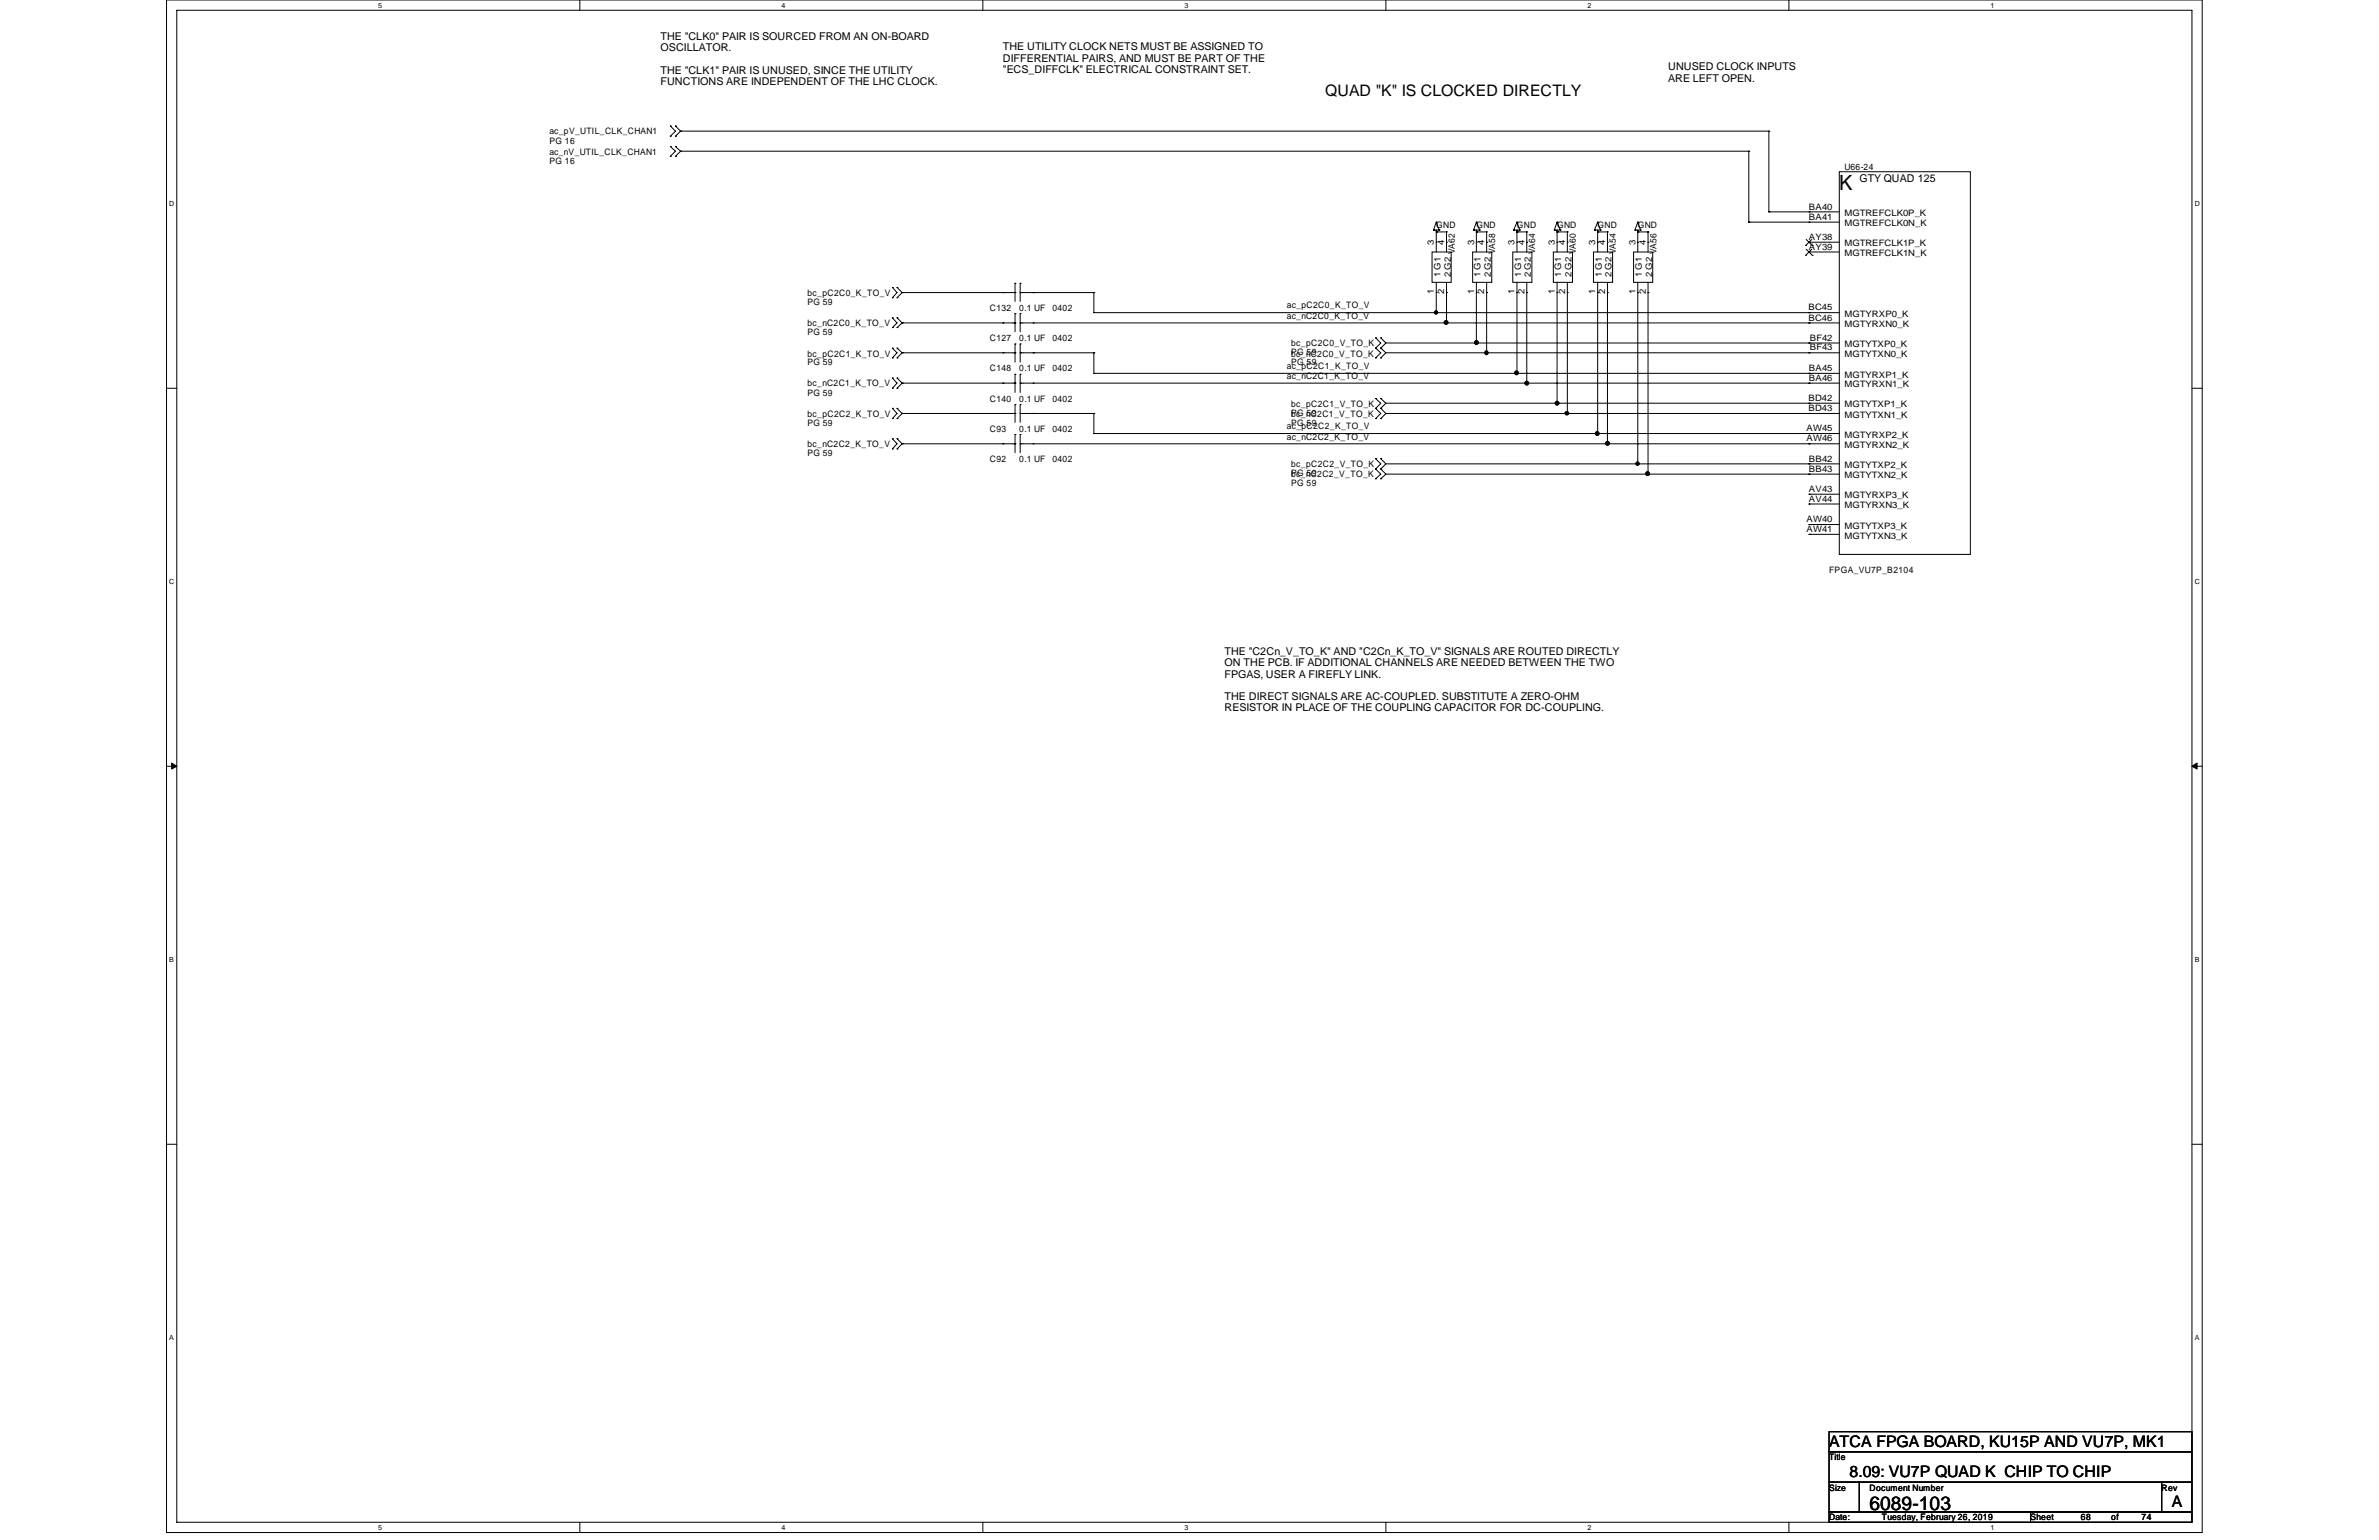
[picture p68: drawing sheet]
<svg xmlns="http://www.w3.org/2000/svg" width="432mm" height="279mm" viewBox="0 0 432 279" stroke-linecap="round" stroke-linejoin="round" font-family="sans-serif">
<defs><g id="words">
<text font-size="3.8" x="333.8" y="34.5">K</text>
<text font-size="3.5" x="339.3" y="273.9">6089-103</text>
<g font-size="2.9">
<text x="240.5" y="17.4">QUAD &quot;K&quot; IS CLOCKED DIRECTLY</text>
<text x="332" y="262.5">ATCA FPGA BOARD, KU15P AND VU7P, MK1</text>
<text x="335.7" y="267.9">8.09: VU7P QUAD K CHIP TO CHIP</text>
<text x="394.2" y="273.4">A</text>
</g>
<g font-size="1.9">
<text x="119.9" y="7.3">THE &quot;CLK0&quot; PAIR IS SOURCED FROM AN ON-BOARD</text>
<text x="119.9" y="9.3">OSCILLATOR.</text>
<text x="182" y="9.1">THE UTILITY CLOCK NETS MUST BE ASSIGNED TO</text>
<text x="182" y="11.2">DIFFERENTIAL PAIRS, AND MUST BE PART OF THE</text>
<text x="119.9" y="13.4">THE &quot;CLK1&quot; PAIR IS UNUSED, SINCE THE UTILITY</text>
<text x="119.9" y="15.4">FUNCTIONS ARE INDEPENDENT OF THE LHC CLOCK.</text>
<text x="182" y="13.2">&quot;ECS_DIFFCLK&quot; ELECTRICAL CONSTRAINT SET.</text>
<text x="302.8" y="12.8">UNUSED CLOCK INPUTS</text>
<text x="302.8" y="14.8">ARE LEFT OPEN.</text>
<text x="337.5" y="32.9">GTY QUAD 125</text>
<text x="222.2" y="118.9">THE &quot;C2Cn_V_TO_K&quot; AND &quot;C2Cn_K_TO_V&quot; SIGNALS ARE ROUTED DIRECTLY</text>
<text x="222.2" y="120.9">ON THE PCB. IF ADDITIONAL CHANNELS ARE NEEDED BETWEEN THE TWO</text>
<text x="222.2" y="122.9">FPGAS, USER A FIREFLY LINK.</text>
<text x="222.2" y="127">THE DIRECT SIGNALS ARE AC-COUPLED. SUBSTITUTE A ZERO-OHM</text>
<text x="222.2" y="129">RESISTOR IN PLACE OF THE COUPLING CAPACITOR FOR DC-COUPLING.</text>
</g>
<g font-size="1.6">
<text x="99.7" y="24.4">ac_pV_UTIL_CLK_CHAN1</text>
<text x="99.7" y="26.1">PG 16</text>
<text x="99.7" y="28.1">ac_nV_UTIL_CLK_CHAN1</text>
<text x="99.7" y="29.7">PG 16</text>
<text x="334.8" y="30.8">U66-24</text>
<text x="260.7" y="41.4">GND</text>
<text x="268" y="41.4">GND</text>
<text x="275.3" y="41.4">GND</text>
<text x="282.6" y="41.4">GND</text>
<text x="290" y="41.4">GND</text>
<text x="297.3" y="41.4">GND</text>
<text x="328.3" y="39.9">BA41</text>
<text x="328.3" y="38">BA40</text>
<text x="334.8" y="41.1">MGTREFCLK0N_K</text>
<text x="334.8" y="39.2">MGTREFCLK0P_K</text>
<text x="260.3" y="44.4" transform="rotate(-90 260.3 44.4)">3</text>
<text x="262.1" y="44.4" transform="rotate(-90 262.1 44.4)">4</text>
<text x="264.1" y="46.1" transform="rotate(-90 264.1 46.1)">VA62</text>
<text x="267.5" y="44.4" transform="rotate(-90 267.5 44.4)">3</text>
<text x="269.4" y="44.4" transform="rotate(-90 269.4 44.4)">4</text>
<text x="271.4" y="46.1" transform="rotate(-90 271.4 46.1)">VA58</text>
<text x="274.9" y="44.4" transform="rotate(-90 274.9 44.4)">3</text>
<text x="276.7" y="44.4" transform="rotate(-90 276.7 44.4)">4</text>
<text x="278.6" y="46.1" transform="rotate(-90 278.6 46.1)">VA64</text>
<text x="282.2" y="44.4" transform="rotate(-90 282.2 44.4)">3</text>
<text x="284.1" y="44.4" transform="rotate(-90 284.1 44.4)">4</text>
<text x="286" y="46.1" transform="rotate(-90 286 46.1)">VA60</text>
<text x="289.6" y="44.4" transform="rotate(-90 289.6 44.4)">3</text>
<text x="291.3" y="44.4" transform="rotate(-90 291.3 44.4)">4</text>
<text x="293.3" y="46.1" transform="rotate(-90 293.3 46.1)">VA54</text>
<text x="296.8" y="44.4" transform="rotate(-90 296.8 44.4)">3</text>
<text x="298.7" y="44.4" transform="rotate(-90 298.7 44.4)">4</text>
<text x="300.7" y="46.1" transform="rotate(-90 300.7 46.1)">VA56</text>
<text x="328.3" y="45.3">AY39</text>
<text x="328.3" y="43.5">AY38</text>
<text x="334.8" y="46.5">MGTREFCLK1N_K</text>
<text x="334.8" y="44.7">MGTREFCLK1P_K</text>
<text x="146.6" y="53.7">bc_pC2C0_K_TO_V</text>
<text x="260.3" y="53.4" transform="rotate(-90 260.3 53.4)">1</text>
<text x="261.5" y="50.3" transform="rotate(-90 261.5 50.3)">1 G1</text>
<text x="262.1" y="53.4" transform="rotate(-90 262.1 53.4)">2</text>
<text x="263.3" y="50.3" transform="rotate(-90 263.3 50.3)">2 G2</text>
<text x="267.5" y="53.4" transform="rotate(-90 267.5 53.4)">1</text>
<text x="268.7" y="50.3" transform="rotate(-90 268.7 50.3)">1 G1</text>
<text x="269.4" y="53.4" transform="rotate(-90 269.4 53.4)">2</text>
<text x="270.6" y="50.3" transform="rotate(-90 270.6 50.3)">2 G2</text>
<text x="274.9" y="53.4" transform="rotate(-90 274.9 53.4)">1</text>
<text x="276.1" y="50.3" transform="rotate(-90 276.1 50.3)">1 G1</text>
<text x="276.7" y="53.4" transform="rotate(-90 276.7 53.4)">2</text>
<text x="277.9" y="50.3" transform="rotate(-90 277.9 50.3)">2 G2</text>
<text x="282.2" y="53.4" transform="rotate(-90 282.2 53.4)">1</text>
<text x="283.4" y="50.3" transform="rotate(-90 283.4 50.3)">1 G1</text>
<text x="284.1" y="53.4" transform="rotate(-90 284.1 53.4)">2</text>
<text x="285.2" y="50.3" transform="rotate(-90 285.2 50.3)">2 G2</text>
<text x="289.6" y="53.4" transform="rotate(-90 289.6 53.4)">1</text>
<text x="290.7" y="50.3" transform="rotate(-90 290.7 50.3)">1 G1</text>
<text x="291.3" y="53.4" transform="rotate(-90 291.3 53.4)">2</text>
<text x="292.5" y="50.3" transform="rotate(-90 292.5 50.3)">2 G2</text>
<text x="296.8" y="53.4" transform="rotate(-90 296.8 53.4)">1</text>
<text x="298" y="50.3" transform="rotate(-90 298 50.3)">1 G1</text>
<text x="298.7" y="53.4" transform="rotate(-90 298.7 53.4)">2</text>
<text x="299.9" y="50.3" transform="rotate(-90 299.9 50.3)">2 G2</text>
<text x="146.6" y="55.3">PG 59</text>
<text x="146.6" y="59.2">bc_nC2C0_K_TO_V</text>
<text x="179.7" y="56.4">C132</text>
<text x="185" y="56.4">0.1 UF</text>
<text x="191" y="56.4">0402</text>
<text x="233.6" y="56">ac_pC2C0_K_TO_V</text>
<text x="233.6" y="57.8">ac_nC2C0_K_TO_V</text>
<text x="328.3" y="58.2">BC46</text>
<text x="328.3" y="56.3">BC45</text>
<text x="334.8" y="59.4">MGTYRXN0_K</text>
<text x="334.8" y="57.5">MGTYRXP0_K</text>
<text x="146.6" y="60.8">PG 59</text>
<text x="146.6" y="64.7">bc_pC2C1_K_TO_V</text>
<text x="179.7" y="61.9">C127</text>
<text x="185" y="61.9">0.1 UF</text>
<text x="191" y="61.9">0402</text>
<text x="234.4" y="62.8">bc_pC2C0_V_TO_K</text>
<text x="234.4" y="64.4">PG 59</text>
<text x="234.4" y="64.7">bc_nC2C0_V_TO_K</text>
<text x="328.5" y="63.6">BF43</text>
<text x="328.5" y="61.8">BF42</text>
<text x="334.8" y="64.8">MGTYTXN0_K</text>
<text x="334.8" y="63">MGTYTXP0_K</text>
<text x="146.6" y="66.3">PG 59</text>
<text x="146.6" y="70.1">bc_nC2C1_K_TO_V</text>
<text x="146.6" y="71.8">PG 59</text>
<text x="179.7" y="67.4">C148</text>
<text x="185" y="67.4">0.1 UF</text>
<text x="191" y="67.4">0402</text>
<text x="233.6" y="67">ac_pC2C1_K_TO_V</text>
<text x="233.6" y="68.7">ac_nC2C1_K_TO_V</text>
<text x="234.4" y="66.3">PG 59</text>
<text x="328.3" y="69.1">BA46</text>
<text x="328.3" y="67.3">BA45</text>
<text x="334.8" y="70.3">MGTYRXN1_K</text>
<text x="334.8" y="68.5">MGTYRXP1_K</text>
<text x="146.6" y="75.6">bc_pC2C2_K_TO_V</text>
<text x="146.6" y="77.3">PG 59</text>
<text x="179.7" y="72.9">C140</text>
<text x="185" y="72.9">0.1 UF</text>
<text x="191" y="72.9">0402</text>
<text x="233.6" y="77.9">ac_pC2C2_K_TO_V</text>
<text x="234.4" y="73.8">bc_pC2C1_V_TO_K</text>
<text x="234.4" y="75.4">PG 59</text>
<text x="234.4" y="75.6">bc_nC2C1_V_TO_K</text>
<text x="234.4" y="77.3">PG 59</text>
<text x="328.3" y="74.6">BD43</text>
<text x="328.3" y="72.7">BD42</text>
<text x="334.8" y="75.8">MGTYTXN1_K</text>
<text x="334.8" y="73.9">MGTYTXP1_K</text>
<text x="146.6" y="81.1">bc_nC2C2_K_TO_V</text>
<text x="146.6" y="82.7">PG 59</text>
<text x="179.7" y="83.8">C92</text>
<text x="179.7" y="78.4">C93</text>
<text x="185" y="83.8">0.1 UF</text>
<text x="185" y="78.4">0.1 UF</text>
<text x="191" y="83.8">0402</text>
<text x="191" y="78.4">0402</text>
<text x="233.6" y="79.8">ac_nC2C2_K_TO_V</text>
<text x="327.9" y="80.1">AW46</text>
<text x="327.9" y="78.2">AW45</text>
<text x="328.3" y="83.7">BB42</text>
<text x="334.8" y="81.3">MGTYRXN2_K</text>
<text x="334.8" y="79.4">MGTYRXP2_K</text>
<text x="234.4" y="84.8">bc_pC2C2_V_TO_K</text>
<text x="234.4" y="86.4">PG 59</text>
<text x="234.4" y="86.6">bc_nC2C2_V_TO_K</text>
<text x="234.4" y="88.2">PG 59</text>
<text x="328.3" y="89.2">AV43</text>
<text x="328.3" y="85.6">BB43</text>
<text x="334.8" y="86.8">MGTYTXN2_K</text>
<text x="334.8" y="84.9">MGTYTXP2_K</text>
<text x="327.9" y="94.7">AW40</text>
<text x="328.3" y="91">AV44</text>
<text x="334.8" y="92.2">MGTYRXN3_K</text>
<text x="334.8" y="90.4">MGTYRXP3_K</text>
<text x="334.8" y="95.9">MGTYTXP3_K</text>
<text x="327.9" y="96.5">AW41</text>
<text x="334.8" y="97.7">MGTYTXN3_K</text>
<text x="332" y="104">FPGA_VU7P_B2104</text>
<text x="332" y="264.9">Title</text>
<text x="332" y="275.8">Date:</text>
<text x="332" y="270.4">Size</text>
<text x="339.3" y="270.4">Document Number</text>
<text x="341.5" y="275.8">Tuesday, February 26, 2019</text>
<text x="368.6" y="275.8">Sheet</text>
<text x="377.7" y="275.8">68</text>
<text x="383.2" y="275.8">of</text>
<text x="388.7" y="275.8">74</text>
<text x="392.3" y="270.4">Rev</text>
</g>
<g font-size="1.3">
<text x="68.7" y="1.4">5</text>
<text x="141.8" y="1.4">4</text>
<text x="215" y="1.4">3</text>
<text x="288.1" y="1.4">2</text>
<text x="361.3" y="1.4">1</text>
<text x="30.7" y="37.3">D</text>
<text x="398.4" y="37.3">D</text>
<text x="30.7" y="105.9">C</text>
<text x="398.4" y="105.9">C</text>
<text x="30.7" y="174.5">B</text>
<text x="398.4" y="174.5">B</text>
<text x="30.7" y="243.1">A</text>
<text x="398.4" y="243.1">A</text>
<text x="68.7" y="277.6">5</text>
<text x="141.8" y="277.6">4</text>
<text x="215" y="277.6">3</text>
<text x="288.1" y="277.6">2</text>
<text x="361.3" y="277.6">1</text>
</g>
</g></defs>
<path d="M30.2 0h369.5v278h-369.5zM32.1 1.9h365.7v274.3h-365.7z" fill="none" stroke="#000" stroke-width=".18"/>
<g fill="#fff">
<path d="M68.7 .3h.6v1.4h-.6z"/>
<path d="M68.7 276.4h.6v1.5h-.6z"/>
</g>
<path d="M105.2 0v1.9M105.2 276.2v1.8" fill="none" stroke="#000" stroke-width=".18"/>
<g fill="#fff">
<path d="M141.8 .3h.7v1.4h-.7z"/>
<path d="M141.8 276.4h.7v1.5h-.7z"/>
</g>
<path d="M178.4 0v1.9M178.4 276.2v1.8" fill="none" stroke="#000" stroke-width=".18"/>
<g fill="#fff">
<path d="M215 .3h.6v1.4h-.6z"/>
<path d="M215 276.4h.6v1.5h-.6z"/>
</g>
<path d="M251.5 0v1.9M251.5 276.2v1.8" fill="none" stroke="#000" stroke-width=".18"/>
<g fill="#fff">
<path d="M288.1 .3h.7v1.4h-.7z"/>
<path d="M288.1 276.4h.7v1.5h-.7z"/>
</g>
<path d="M324.7 0v1.9M324.7 276.2v1.8" fill="none" stroke="#000" stroke-width=".18"/>
<g fill="#fff">
<path d="M361.3 .3h.6v1.4h-.6z"/>
<path d="M361.3 276.4h.6v1.5h-.6z"/>
<path d="M30.7 36.2h1v1.4h-1z"/>
<path d="M398.4 36.2h.9v1.4h-.9z"/>
<path d="M30.7 104.7h1v1.5h-1z"/>
<path d="M398.4 104.7h.9v1.5h-.9z"/>
</g>
<path d="M30.2 70.4h1.9M397.8 70.4h1.9" fill="none" stroke="#000" stroke-width=".18"/>
<g fill="#fff">
<path d="M30.7 173.3h.9v1.5h-.9z"/>
<path d="M398.4 173.3h.8v1.5h-.8z"/>
</g>
<path d="M30.2 139h1.9M397.8 139h1.9" fill="none" stroke="#000" stroke-width=".18"/>
<path d="M31.2 138.4v1.1l.9-.5zM397.8 139l1 .5v-1.1z" fill="#000" stroke="#000" stroke-width=".18"/>
<g fill="#fff">
<path d="M30.7 241.9h.8v1.4h-.8z"/>
<path d="M398.4 241.9h.7v1.4h-.7z"/>
</g>
<g fill="none" stroke="#000" stroke-width=".18">
<path d="M121.7 24.7h.1M121.7 22.9h.1M121.7 28.4h.1M121.7 26.6h.1M121.7 22.9l.9 .9-.9 .9M121.7 26.6l.9 .8-.9 1M122.6 22.9h.1M122.6 24.7h.1M122.6 26.6h.1M122.6 28.4h.1M122.6 22.9l.9 .9M122.6 26.6l.9 .8"/>
<path d="M123.5 23.8l-.9 .9M123.5 27.4l-.9 1M123.5 23.8h.1M123.5 27.4h.1M123.5 23.8h197.6M123.5 27.4h193.9M317.4 27.4h.1M317.4 27.4v12.9M321.1 23.8h.1M321.1 38.4h.1M321.1 38.4h12.7M321.1 23.8v14.6"/>
<path d="M328.3 38.4h.1M333.8 31.2h23.8v69.4h-23.8zM162 54h.1M162 52.2h.1M162 59.4h.1M162 57.7h.1M162 52.2l.8 .9-.8 .9M162 57.7l.8 .9-.8 .8M162.8 52.2h.1M162.8 54h.1M162.8 57.7h.1M162.8 59.4h.1"/>
<path d="M162.8 52.2l.9 .9M162.8 57.7l.9 .9M163.7 58.6h.1M163.7 53.1h.1M163.7 53.1l-.9 .9M163.7 58.6l-.9 .8M182 53.1h.1M182 58.6h.1M184.2 53.1h.1M184.2 51.4h.1M184.2 58.6h.1M184.2 56.9h.1"/>
<path d="M184.2 51.4v3.3M184.2 56.9v3.3M184.2 53.1h-20.5M184.2 58.6h-20.5M185.2 51.4h.1M185.2 53.1h.1M185.2 56.9h.1M185.2 58.6h.1M185.2 51.4v3.3M185.2 56.9v3.3M185.2 53.1h13.3M185.2 58.6h148.6"/>
<path d="M187.5 53.1h.1M187.5 58.6h.1M198.5 53.1h.1M198.5 53.1v3.6h135.3M259.9 45.7h3.5v5.5h-3.5zM260.2 41.7h.1M260.2 41.7h1M260.7 42.1h1.9M260.7 42.1h.1M260.7 40.3h.1M260.7 41.7v4M260.7 40.3l.5 1.4"/>
<path d="M260.7 40.3l-.5 1.4M260.7 53.1h.1M260.7 43.9h.1M260.7 56.7h.1M260.7 51.2v5.5M261.2 41.7h.1M262.6 42.1h.1M262.6 42.1v3.6M262.6 53.1h.1M262.6 43.9h.1M262.6 51.2v7.4M262.6 58.6h.1"/>
<path d="M267.3 45.7h3.5v5.5h-3.5zM267.5 41.7h.1M267.5 41.7h1.1M268 42.1h.1M268 40.3h.1M268 41.7v4M268 40.3l.6 1.4M268 40.3l-.5 1.4M268 53.1h.1M268 43.9h.1M268 51.2v11M268 42.1h1.8"/>
<path d="M268.6 41.7h.1M269.8 42.1h.1M269.8 42.1v3.6M269.8 53.1h.1M269.8 43.9h.1M269.8 51.2v12.8M274.6 45.7h3.4v5.5h-3.4zM274.7 41.7h.1M274.7 41.7h1.1M275.3 53.1h.1M275.3 43.9h.1M275.3 51.2v16.5"/>
<path d="M275.3 42.1h1.8M275.3 42.1h.1M275.3 40.3h.1M275.3 41.7v4M275.3 40.3l.5 1.4M275.3 40.3l-.6 1.4M275.8 41.7h.1M277.1 42.1h.1M277.1 42.1v3.6M277.1 53.1h.1M277.1 43.9h.1M277.1 51.2v18.3"/>
<path d="M281.9 45.7h3.5v5.5h-3.5zM282.1 41.7h.1M282.1 41.7h1.1M282.6 42.1h1.9M282.6 42.1h.1M282.6 40.3h.1M282.6 41.7v4M282.6 40.3l.6 1.4M282.6 40.3l-.5 1.4M282.6 53.1h.1M282.6 43.9h.1M282.6 51.2v22"/>
<path d="M283.2 41.7h.1M284.5 42.1h.1M284.5 42.1v3.6M284.5 53.1h.1M284.5 43.9h.1M284.5 51.2v23.8M289.2 45.7h3.5v5.5h-3.5zM289.4 41.7h.1M289.4 41.7h1.1M290 42.1h1.8M290 53.1h.1M290 43.9h.1"/>
<path d="M290 51.2v27.5M290 42.1h.1M290 40.3h.1M290 41.7v4M290 40.3l.5 1.4M290 40.3l-.6 1.4M290.5 41.7h.1M291.8 53.1h.1M291.8 43.9h.1M291.8 42.1h.1M291.8 42.1v3.6M291.8 51.2v29.3"/>
<path d="M296.5 45.7h3.5v5.5h-3.5zM296.8 41.7h.1M296.8 41.7h1M297.3 42.1h1.8M297.3 42.1h.1M297.3 40.3h.1M297.3 41.7v4M297.3 40.3l.5 1.4M297.3 40.3l-.5 1.4M297.3 53.1h.1M297.3 43.9h.1M297.3 51.2v33"/>
<path d="M297.8 41.7h.1M299.1 53.1h.1M299.1 43.9h.1M299.1 42.1h.1M299.1 42.1v3.6M299.1 51.2v34.8M317.4 40.3h.1M327.7 46.3h.1M327.7 44.5h.1M327.8 45.2l1.1 1.1M327.8 43.4l1.1 1.1M328.3 40.3h.1"/>
<path d="M328.3 45.7h.1M328.3 43.9h.1M328.3 58.6h.1M328.3 56.7h.1M328.3 45.7h5.5M328.3 43.9h5.5M328.8 45.2l-1.1 1.1M328.8 43.4l-1.1 1.1M328.9 46.3h.1M328.9 44.5h.1M333.8 40.3h-16.4M162 64.9h.1"/>
<path d="M162 63.2h.1M162 70.4h.1M162 68.6h.1M162 75.9h.1M162 74.1h.1M162 79.6h.1M162 63.2l.8 .8-.8 .9M162 68.6l.8 .9-.8 .9M162 74.1l.8 .9-.8 .9M162 79.6l.8 .9-.8 .9M162.8 63.2h.1M162.8 64.9h.1"/>
<path d="M162.8 68.6h.1M162.8 70.4h.1M162.8 74.1h.1M162.8 75.9h.1M162.8 79.6h.1M162.8 63.2l.9 .8M162.8 68.6l.9 .9M162.8 74.1l.9 .9M162.8 79.6l.9 .9M163.7 64h.1M163.7 69.5h.1M163.7 75h.1"/>
<path d="M163.7 69.5h20.5M163.7 75h20.5M163.7 64l-.9 .9M163.7 69.5l-.9 .9M163.7 75l-.9 .9M182 64h.1M182 69.5h.1M182 75h.1M184.2 64h.1M184.2 62.4h.1M184.2 78.8h.1M184.2 69.5h.1"/>
<path d="M184.2 67.9h.1M184.2 75h.1M184.2 73.4h.1M184.2 64h-20.5M184.2 62.4v3.3M184.2 67.9v3.3M184.2 73.4v3.2M184.2 78.8v3.3M185.2 62.4h.1M185.2 64h.1M185.2 78.8h.1M185.2 67.9h.1"/>
<path d="M185.2 69.5h.1M185.2 73.4h.1M185.2 75h.1M185.2 64h13.3M185.2 62.4v3.3M185.2 67.9v3.3M185.2 73.4v3.2M185.2 78.8v3.3M185.2 69.5h148.6M185.2 75h13.3M187.5 64h.1M187.5 69.5h.1"/>
<path d="M187.5 75h.1M198.5 64h.1M198.5 64v3.7h135.3M198.5 75h.1M198.5 75v3.7h135.3M249.7 63.2h.1M249.7 61.3h.1M249.7 64.9h.1M249.7 74.1h.1M249.7 72.3h.1M249.7 75.9h.1M249.7 61.3l.9 .9-.9 1"/>
<path d="M249.7 63.2l.9 .8-.9 .9M249.7 72.3l.9 .9-.9 .9M249.7 74.1l.9 .9-.9 .9M250.6 61.3h.1M250.6 63.2h.1M250.6 64.9h.1M250.6 72.3h.1M250.6 74.1h.1M250.6 75.9h.1M250.6 61.3l.9 .9M250.6 63.2l.9 .8M250.6 72.3l.9 .9"/>
<path d="M250.6 74.1l.9 .9M251.5 62.2l-.9 1M251.5 64l-.9 .9M251.5 73.2l-.9 .9M251.5 75l-.9 .9M251.5 75h82.3M251.5 62.2h82.3M251.5 73.2h82.3M268 62.2h.1M269.8 64h.1M275.3 67.7h.1M277.1 69.5h.1"/>
<path d="M282.6 73.2h.1M284.5 75h.1M290 78.7h.1M328.3 69.5h.1M328.3 67.7h.1M328.3 78.7h.1M328.3 64h.1M328.3 75h.1M328.3 62.2h.1M328.3 73.2h.1M333.8 64h-82.3M162 81.4h.1"/>
<path d="M162.8 81.4h.1M163.7 80.5h.1M163.7 80.5l-.9 .9M182 80.5h.1M184.2 80.5h.1M184.2 80.5h-20.5M185.2 80.5h.1M185.2 80.5h148.6M187.5 80.5h.1M249.7 85.1h.1M249.7 83.2h.1M249.7 86.9h.1"/>
<path d="M249.7 83.2l.9 1-.9 .9M249.7 85.1l.9 .9-.9 .9M250.6 83.2h.1M250.6 85.1h.1M250.6 86.9h.1M250.6 83.2l.9 1M250.6 85.1l.9 .9M251.5 84.2l-.9 .9M251.5 86l-.9 .9M251.5 86h82.3M251.5 84.2h82.3M291.8 80.5h.1"/>
<path d="M297.3 84.2h.1M299.1 86h.1M328.3 80.5h.1M328.3 91.4h.1M328.3 89.7h.1M328.3 86h.1M328.3 96.9h.1M328.3 84.2h.1M328.3 95.2h.1M328.3 91.4h5.5M328.3 89.7h5.5M328.3 96.9h5.5"/>
<path d="M328.3 95.2h5.5M30.2 207.6h1.9M397.8 207.6h1.9M332 259.8h65.8v3.6h-65.8zM332 263.4h65.8v5.5h-65.8zM332 268.9h5.5v5.4h-5.5zM332 274.3h36.6v1.9h-36.6zM337.5 268.9h54.8v5.4h-54.8zM368.6 274.3h29.2v1.9h-29.2zM392.3 268.9h5.5v5.4h-5.5z"/>
</g>
<g fill="#000" stroke="#000" stroke-width=".18">
<circle cx="260.6" cy="56.7" r=".3"/>
<circle cx="262.5" cy="58.5" r=".34"/>
<circle cx="268" cy="62.1" r=".34"/>
<circle cx="269.8" cy="64" r=".32"/>
<circle cx="275.3" cy="67.6" r=".34"/>
<circle cx="277.1" cy="69.5" r=".34"/>
<circle cx="282.6" cy="73.2" r=".34"/>
<circle cx="284.4" cy="75" r=".32"/>
<circle cx="289.9" cy="78.7" r=".34"/>
<circle cx="291.8" cy="80.4" r=".34"/>
<circle cx="297.2" cy="84.1" r=".3"/>
<circle cx="299" cy="85.9" r=".34"/>
</g>
<use href="#words"/>
</svg>
